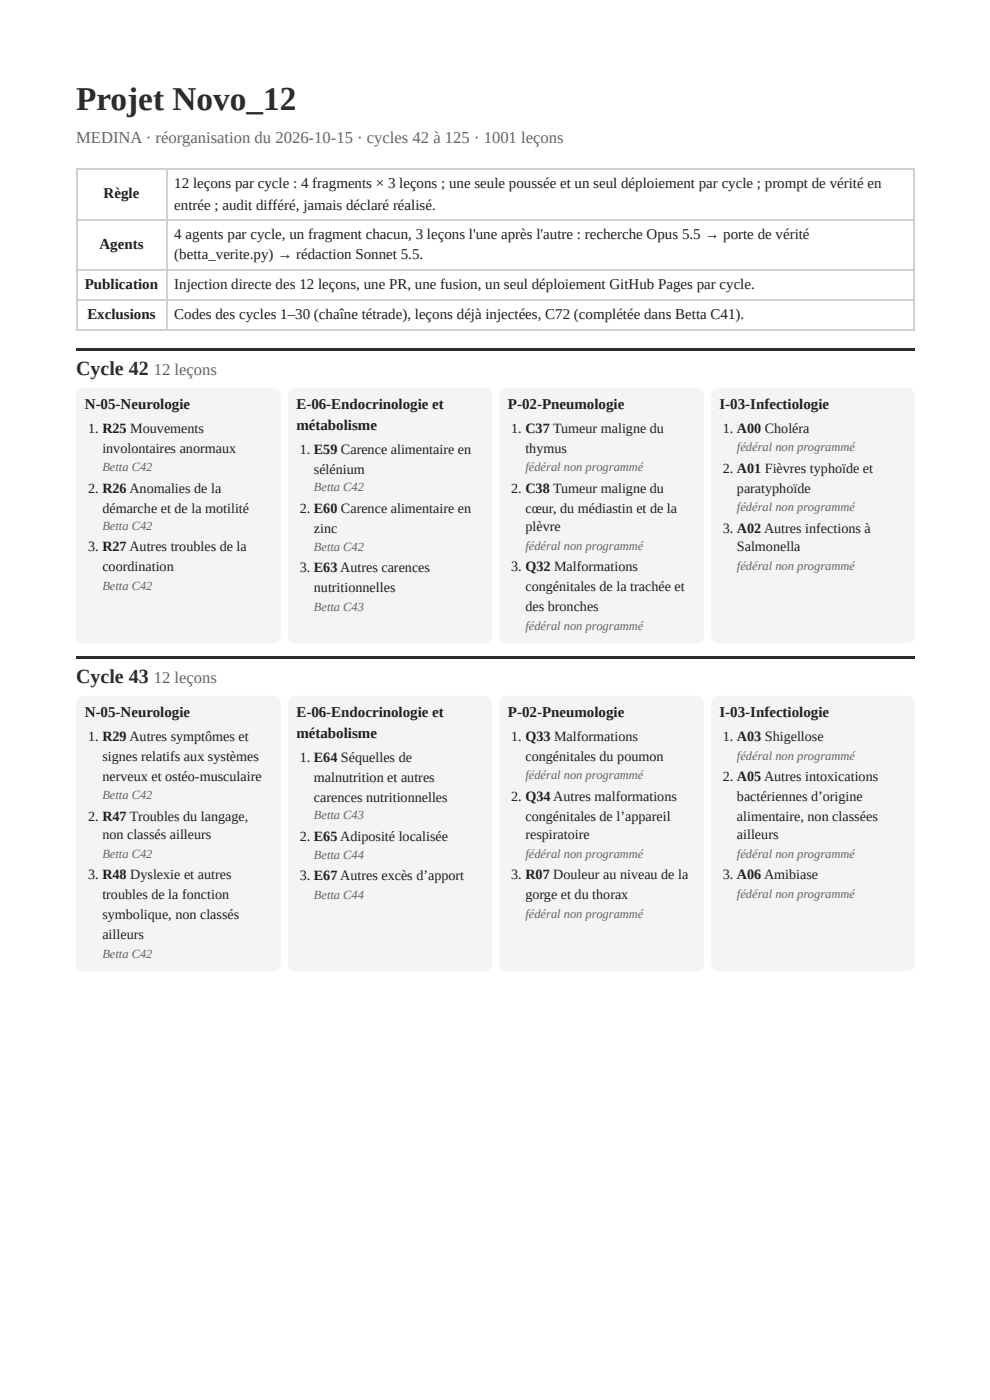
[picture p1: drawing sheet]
<svg xmlns="http://www.w3.org/2000/svg" width="210mm" height="297mm" viewBox="0 0 210 297" stroke-linecap="round" stroke-linejoin="round" font-family="sans-serif">
<defs><g id="words">
<text font-size="7.1" fill="#1f3428" x="16.1" y="23.3">Projet Novo_12</text>
<g font-size="4.2" fill="#1f3428">
<text x="16.1" y="79.6">Cycle 42</text>
<text x="16.1" y="145">Cycle 43</text>
</g>
<g font-size="3.5" fill="#5b6a60">
<text x="16.1" y="30.4">MEDINA · réorganisation du 2026-10-15 · cycles 42 à 125 · 1001 leçons</text>
<text x="32.6" y="79.6">12 leçons</text>
<text x="32.6" y="145">12 leçons</text>
</g>
<g font-size="3.2" fill="#17231c">
<text x="37" y="40">12 leçons par cycle : 4 fragments × 3 leçons ; une seule poussée et un seul déploiement par cycle ; prompt de vérité en</text>
<text x="22" y="42.1">Règle</text>
<text x="37" y="44.4">entrée ; audit différé, jamais déclaré réalisé.</text>
<text x="21.1" y="52.9">Agents</text>
<text x="37" y="50.8">4 agents par cycle, un fragment chacun, 3 leçons l'une après l'autre : recherche Opus 5.5 → porte de vérité</text>
<text x="37" y="55">(betta_verite.py) → rédaction Sonnet 5.5.</text>
<text x="18" y="61.4">Publication</text>
<text x="37" y="61.4">Injection directe des 12 leçons, une PR, une fusion, un seul déploiement GitHub Pages par cycle.</text>
<text x="18.5" y="67.7">Exclusions</text>
<text x="37" y="67.7">Codes des cycles 1–30 (chaîne tétrade), leçons déjà injectées, C72 (complétée dans Betta C41).</text>
<text x="18" y="86.8">N-05-Neurologie</text>
<text x="62.8" y="86.8">E-06-Endocrinologie et</text>
<text x="107.7" y="86.8">P-02-Pneumologie</text>
<text x="152.5" y="86.8">I-03-Infectiologie</text>
<text x="62.8" y="91.3">métabolisme</text>
<text x="18" y="152.1">N-05-Neurologie</text>
<text x="62.8" y="152.1">E-06-Endocrinologie et</text>
<text x="107.7" y="152.1">P-02-Pneumologie</text>
<text x="152.5" y="152.1">I-03-Infectiologie</text>
<text x="62.8" y="156.6">métabolisme</text>
</g>
<g font-size="3" fill="#17231c">
<text x="18.7" y="91.8">1. R25 Mouvements</text>
<text x="108.4" y="91.8">1. C37 Tumeur maligne du</text>
<text x="153.2" y="91.8">1. A00 Choléra</text>
<text x="21.7" y="96">involontaires anormaux</text>
<text x="63.5" y="96.3">1. E59 Carence alimentaire en</text>
<text x="66.5" y="100.5">sélénium</text>
<text x="111.4" y="96">thymus</text>
<text x="153.2" y="100.3">2. A01 Fièvres typhoïde et</text>
<text x="18.7" y="104.5">2. R26 Anomalies de la</text>
<text x="108.4" y="104.5">2. C38 Tumeur maligne du</text>
<text x="156.2" y="104.5">paratyphoïde</text>
<text x="21.7" y="108.7">démarche et de la motilité</text>
<text x="63.5" y="108.7">2. E60 Carence alimentaire en</text>
<text x="66.5" y="113">zinc</text>
<text x="111.4" y="108.7">cœur, du médiastin et de la</text>
<text x="111.4" y="112.7">plèvre</text>
<text x="153.2" y="113">3. A02 Autres infections à</text>
<text x="18.7" y="116.9">3. R27 Autres troubles de la</text>
<text x="156.2" y="116.9">Salmonella</text>
<text x="21.7" y="121.2">coordination</text>
<text x="63.5" y="121.4">3. E63 Autres carences</text>
<text x="66.5" y="125.7">nutritionnelles</text>
<text x="108.4" y="121.2">3. Q32 Malformations</text>
<text x="111.4" y="125.4">congénitales de la trachée et</text>
<text x="111.4" y="129.6">des bronches</text>
<text x="18.7" y="157.2">1. R29 Autres symptômes et</text>
<text x="21.7" y="161.4">signes relatifs aux systèmes</text>
<text x="63.5" y="161.7">1. E64 Séquelles de</text>
<text x="108.4" y="157.2">1. Q33 Malformations</text>
<text x="111.4" y="161.4">congénitales du poumon</text>
<text x="153.2" y="157.2">1. A03 Shigellose</text>
<text x="21.7" y="165.6">nerveux et ostéo-musculaire</text>
<text x="66.5" y="165.9">malnutrition et autres</text>
<text x="153.2" y="165.6">2. A05 Autres intoxications</text>
<text x="66.5" y="170.1">carences nutritionnelles</text>
<text x="108.4" y="169.9">2. Q34 Autres malformations</text>
<text x="156.2" y="169.9">bactériennes d’origine</text>
<text x="18.7" y="174.1">2. R47 Troubles du langage,</text>
<text x="21.7" y="178.1">non classés ailleurs</text>
<text x="63.5" y="178.3">2. E65 Adiposité localisée</text>
<text x="111.4" y="174.1">congénitales de l’appareil</text>
<text x="111.4" y="178.1">respiratoire</text>
<text x="156.2" y="174.1">alimentaire, non classées</text>
<text x="156.2" y="178.1">ailleurs</text>
<text x="18.7" y="186.5">3. R48 Dyslexie et autres</text>
<text x="21.7" y="190.8">troubles de la fonction</text>
<text x="63.5" y="186.8">3. E67 Autres excès d’apport</text>
<text x="108.4" y="186.5">3. R07 Douleur au niveau de la</text>
<text x="111.4" y="190.8">gorge et du thorax</text>
<text x="153.2" y="186.5">3. A06 Amibiase</text>
<text x="21.7" y="195">symbolique, non classés</text>
<text x="21.7" y="199.2">ailleurs</text>
</g>
<g font-size="2.6" fill="#5b6a60">
<text x="156.2" y="95.8">fédéral non programmé</text>
<text x="21.7" y="100">Betta C42</text>
<text x="111.4" y="100">fédéral non programmé</text>
<text x="66.5" y="104.2">Betta C42</text>
<text x="21.7" y="112.4">Betta C42</text>
<text x="156.2" y="108.5">fédéral non programmé</text>
<text x="66.5" y="116.9">Betta C42</text>
<text x="111.4" y="116.7">fédéral non programmé</text>
<text x="21.7" y="125.1">Betta C42</text>
<text x="156.2" y="120.9">fédéral non programmé</text>
<text x="66.5" y="129.6">Betta C43</text>
<text x="111.4" y="133.6">fédéral non programmé</text>
<text x="156.2" y="161.1">fédéral non programmé</text>
<text x="111.4" y="165.4">fédéral non programmé</text>
<text x="21.7" y="169.6">Betta C42</text>
<text x="66.5" y="173.8">Betta C43</text>
<text x="21.7" y="182">Betta C42</text>
<text x="66.5" y="182.3">Betta C44</text>
<text x="111.4" y="182">fédéral non programmé</text>
<text x="156.2" y="182">fédéral non programmé</text>
<text x="66.5" y="190.8">Betta C44</text>
<text x="156.2" y="190.5">fédéral non programmé</text>
<text x="111.4" y="194.7">fédéral non programmé</text>
<text x="21.7" y="203.2">Betta C42</text>
</g>
</g></defs>
<path d="M16.1 35.9h177.8M16.3 35.7v34.4M35.3 35.7v34.4M193.8 35.7v34.4M16.1 46.7h177.8M16.1 57.3h177.8M16.1 63.6h177.8M16.1 70h177.8" fill="none" stroke="#c9d2cb" stroke-width=".26"/>
<g fill="#1f3428">
<path d="M16.1 73.8h177.8v.5h-177.8z"/>
<path d="M16.1 139.2h177.8v.5h-177.8z"/>
</g>
<g fill="#f3f5f2">
<path d="M16.6 82.8l.5-.4 .6-.1h40.2a1.59 1.59 0 0 1 1.6 1.6v51a1.59 1.59 0 0 1-1.6 1.6h-40.2a1.59 1.59 0 0 1-1.6-1.6v-51l.2-.6z"/>
<path d="M61.6 82.8l.5-.4 .6-.1h40a1.59 1.59 0 0 1 1.5 1.6v51a1.59 1.59 0 0 1-1.5 1.6h-40a1.59 1.59 0 0 1-1.6-1.6v-51l.1-.6z"/>
<path d="M106.3 82.8l.5-.4 .6-.1h40.2a1.59 1.59 0 0 1 1.6 1.6v51a1.59 1.59 0 0 1-1.6 1.6h-40.2a1.59 1.59 0 0 1-1.6-1.6v-51l.2-.6z"/>
<path d="M151.3 82.8l.5-.4 .6-.1h40a1.59 1.59 0 0 1 1.5 1.6v51a1.59 1.59 0 0 1-1.5 1.6h-40a1.59 1.59 0 0 1-1.6-1.6v-51l.1-.6z"/>
<path d="M16.6 148.1l.5-.3 .6-.2h40.2a1.59 1.59 0 0 1 1.6 1.6v55.3a1.59 1.59 0 0 1-1.6 1.6h-40.2a1.59 1.59 0 0 1-1.6-1.6v-55.3l.2-.6z"/>
<path d="M61.6 148.1l.5-.3 .6-.2h40a1.59 1.59 0 0 1 1.5 1.6v55.3a1.59 1.59 0 0 1-1.5 1.6h-40a1.59 1.59 0 0 1-1.6-1.6v-55.3l.1-.6z"/>
<path d="M106.3 148.1l.5-.3 .6-.2h40.2a1.59 1.59 0 0 1 1.6 1.6v55.3a1.59 1.59 0 0 1-1.6 1.6h-40.2a1.59 1.59 0 0 1-1.6-1.6v-55.3l.2-.6z"/>
<path d="M151.3 148.1l.5-.3 .6-.2h40a1.59 1.59 0 0 1 1.5 1.6v55.3a1.59 1.59 0 0 1-1.5 1.6h-40a1.59 1.59 0 0 1-1.6-1.6v-55.3l.1-.6z"/>
</g>
<use href="#words"/>
</svg>
